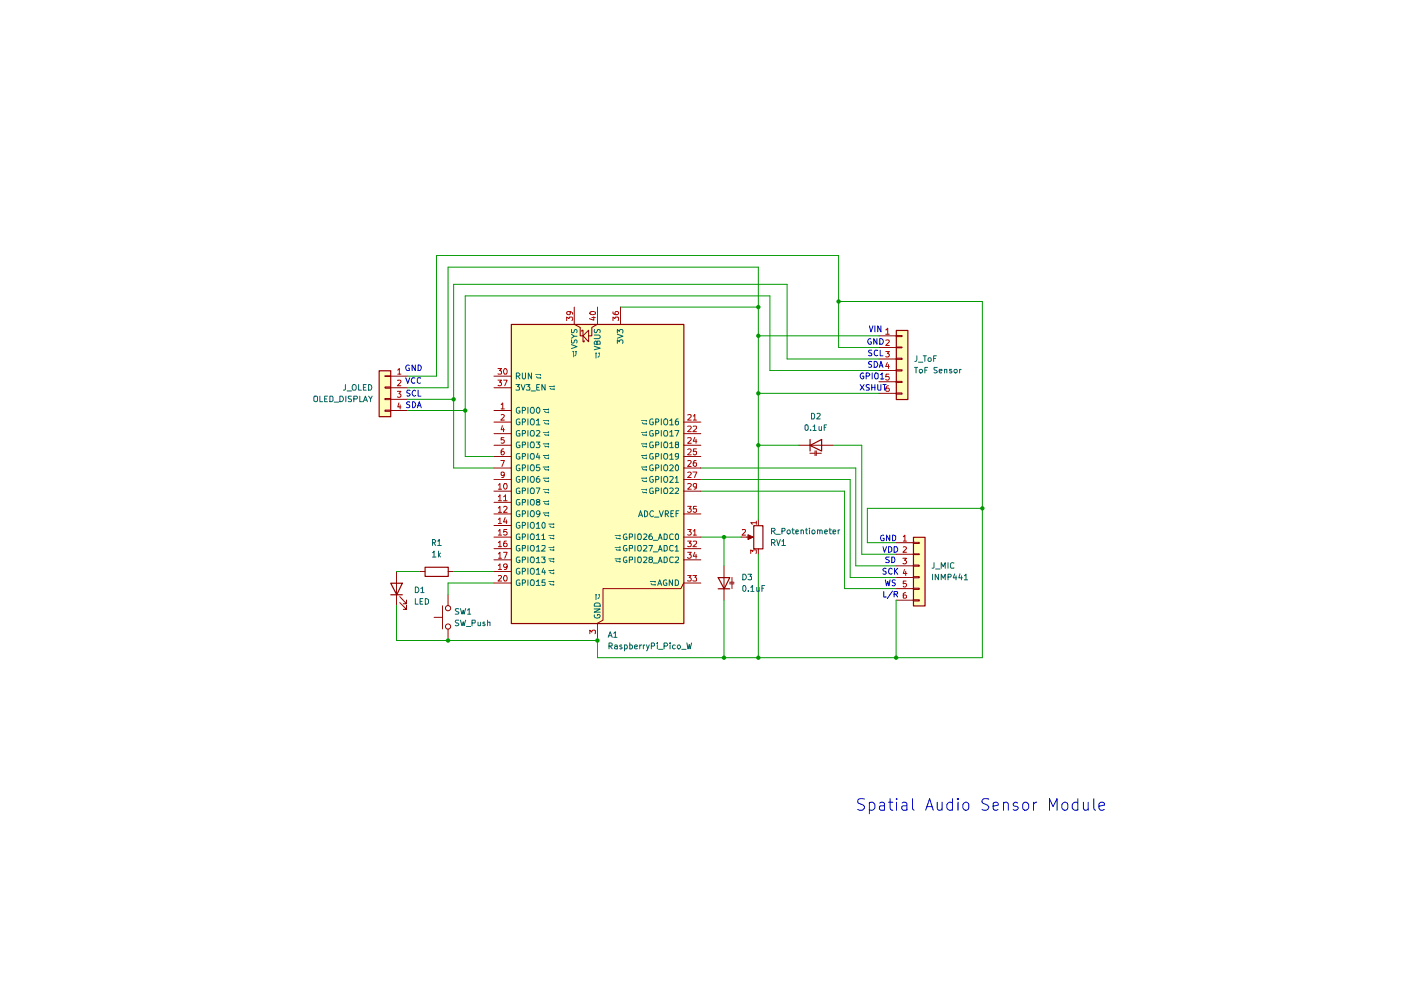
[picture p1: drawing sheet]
<svg xmlns="http://www.w3.org/2000/svg" width="297mm" height="210mm" viewBox="0 0 297 210" stroke-linecap="round" stroke-linejoin="round" font-family="sans-serif">
<g fill="#ffb">
<path d="M108.4 68.8h36.6v63.4h-36.6z"/>
<path d="M193.7 113.9h2.4v14.6h-2.4z"/>
<path d="M80.4 78.6h2.4v9.7h-2.4z"/>
<path d="M190 70.1h2.5v14.6h-2.5z"/>
</g>
<path d="M80.4 78.6h2.4v9.7h-2.4zM108.4 68.8h36.6v63.4h-36.6zM159.8 111.5h2v4.9h-2zM193.7 113.9h2.4v14.6h-2.4zM82.8 123.7h2.5l-1.2 2.4zM82.8 126.1h2.5M90.1 120.3h4.9v1.9h-4.9z" fill="none" stroke="#910000" stroke-width=".25"/>
<g fill="none" stroke="#910000" stroke-width=".21">
<path d="M81.6 79.7h1.2v.1h-1.2zM82.8 79.8h3.6M104.7 79.8h3.7M121.8 65.1v3.6l1.2 .7v1.8h.6M123.4 70.3v-.3h.2v2.5h.3v-.3M123.6 71.2l1.2-1.2v2.5zM126.7 65.1v3.6l-1.2 .7v1.8h-.7M131.6 65.1v3.6M81.6 82h1.2v.3h-1.2zM81.6 84.5h1.2v.3h-1.2zM81.6 87h1.2v.2h-1.2zM82.8 87h3.6"/>
<path d="M82.8 82.2h3.6M82.8 84.7h3.6M104.7 87h3.7M104.7 89.5h3.7M104.7 91.9h3.7M104.7 94.4h3.7M104.7 96.8h3.7M104.7 99.2h3.7M104.7 82.2h3.7M144.9 89.5h3.7M144.9 91.9h3.7M144.9 94.4h3.7"/>
<path d="M144.9 96.8h3.7M144.9 99.2h3.7M104.7 101.7h3.7M104.7 104.1h3.7M104.7 106.5h3.7M104.7 109h3.7M104.7 111.4h3.7M104.7 113.9h3.7M104.7 116.3h3.7M104.7 118.7h3.7M144.9 101.7h3.7M144.9 104.1h3.7"/>
<path d="M144.9 109h3.7M144.9 113.9h3.7M144.9 116.3h3.7M144.9 118.7h3.7M190 115.1h3.6M190 117.5h3.6M190 120h3.6M193.6 115h1.3v.2h-1.3zM193.6 117.4h1.3v.2h-1.3zM193.6 119.8h1.3v.3h-1.3zM84.1 121.2v7.2M84.8 127.8l1.4 1.4v-.8v.8h-.7"/>
<path d="M84.8 126.5l1.4 1.5v-.7v.7h-.7M88.9 121.2h1.2M92 130.9h1.8M93.8 128.4v4.9M95 121.2h1.2M95 126.1v2.3M95 133.3v2.5M104.7 121.2h3.7M104.7 123.6h3.7M148.6 123.6h-3.7l-.5 1.2h-16.6v6.7l-1.1 .7v3.6M190 122.4h3.6M190 124.8h3.6"/>
<path d="M190 127.3h3.6M193.6 122.3h1.3v.2h-1.3zM193.6 124.7h1.3v.3h-1.3zM193.6 127.2h1.3v.2h-1.3z"/>
<circle cx="95" cy="128.9" r=".55"/>
<circle cx="95" cy="132.8" r=".55"/>
</g>
<g fill="none" stroke="#b90000" stroke-width=".21">
<path d="M84.3 78.5l.4-.4v1.2M84.3 79.3h.7M105.6 78.1h.7l-.4 .5 .4 .2v.5l-.7-.1M106.9 78.2l.3-.1a.84 .84 0 0 1 .2 1.2l-.5-.1a.78 .78 0 0 1 0-1zM120.1 68v-.8l.5 .4 .1-.4h.5l.2 .2v.4l-.2 .2M120.7 66l.2 .1v.5l-.2 .1-.5-.1-.1-.3 .2-.2a.85 .85 0 0 1 1.1 .3v.2M125.1 66.1h1.1v.4a.86 .86 0 0 1-1.1 0zM125.5 67.3h.7M125.9 67.1v.8l-.9-.3M130 68v-.8l.4 .4 .1-.4h.6v.8M130 66.1v.4l.9 .2a.35 .35 0 0 0 .3-.3 .35 .35 0 0 0-.3-.4h-.3a.35 .35 0 0 0-.2 .4 .35 .35 0 0 0 .2 .3M84.2 83h.8l-.4 .5 .4 .2-.1 .5h-.7"/>
<path d="M84.3 80.7l.5-.1 .2 .3-.8 .9h.8M84.6 85.4l-.3 .9h.7M84.8 85.9v.8M105.6 80.6h.7l-.4 .4 .4 .3v.4h-.7M106.2 97.6h.7l-.5 1.3M106.3 85.8l.3-.4v1.3M106.3 88l.4-.1 .2 .3-.7 .9h.7M106.3 86.7h.6M106.5 90.3l-.2 .8h.6M106.8 95.2h-.4l-.1 .3v.8l.4 .1 .2-.2v-.3l-.2-.2-.4 .1v.1M106.8 80.6h.7l-.5 1.2M106.8 90.8v.7"/>
<path d="M106.8 92.8h-.5v.5l.4-.1 .2 .3-.1 .4h-.5M145.8 88l.5-.1 .3 .2-.8 1h.8M145.8 90.4l.6-.1 .2 .3-.8 .9h.8M145.8 92.9l.6-.1 .2 .2-.1 .3-.7 .7h.8M145.8 95.3l.5-.1 .3 .2-.1 .4-.7 .6h.8M145.8 97.7l.5-.1 .3 .3-.8 1h.8M147 88.2l.3-.3v1.2M147 90.4l.6-.1 .1 .5-.8 .7h.8M147 89.1h.7M147.3 92.7l-.3 .9h.7M147.6 97.6l-.4 .1a.92 .92 0 0 0 0 1.2l.5-.2v-.5l-.5-.1-.2 .2M147.6 93.1v.9"/>
<path d="M147.7 95.2h-.6l-.1 .6h.7v.5l-.2 .1h-.3l-.2-.1M105.7 102.9l.3-.4v1.2M105.7 105.3l.3-.4v1.3M105.7 107.7l.3-.3v1.2M105.7 110.2l.3-.4v1.2M105.7 112.6l.3-.3v1.2M105.7 115.1l.3-.4v1.2M105.7 117.4l.3-.3v1.3M105.7 119.9l.3-.4v1.2M105.7 103.7h.6M105.7 106.2h.6M105.7 108.6h.6"/>
<path d="M105.7 111h.6M105.7 113.5h.6M105.7 115.9h.6M105.7 118.4h.6M106.8 105.3l.4-.4v1.3M106.8 107.5l.1-.1h.4l.2 .2-.7 1h.7M106.8 117.1h.7l-.5 1.3M106.8 106.2h.7M106.9 100.6l-.2 .2h-.3l-.1-.1v-.5l.4-.1 .2 .2-.1 .9-.5 .1M106.9 102.5l.5 .1a.66 .66 0 0 1-.3 1.1 .84 .84 0 0 1-.2-1.2zM107.1 109.7l-.3 1h.7M107.4 114.7h-.4l-.2 .3v.8a.42 .42 0 0 0 .6 0 .42 .42 0 0 0 0-.6l-.4-.1-.2 .3"/>
<path d="M107.4 110.2v.8M107.4 112.3h-.6v.6l.1-.2h.4l.2 .2-.1 .5h-.6M145.8 100.2l.5-.1 .3 .2-.8 1h.8M145.8 102.6l.6-.1 .2 .2-.1 .3-.7 .7h.8M145.8 112.3h.8l-.5 .4 .5 .2-.1 .5h-.7M145.8 114.7h.8l-.5 .4 .4 .1v.6h-.7M145.8 117.1h.8l-.5 .5 .4 .1 .1 .4-.3 .3h-.3l-.2-.2M145.8 107.4h.8l-.5 .5 .5 .1v.4l-.3 .2h-.3l-.2-.1M146.9 100.1h.8l-.5 1.2M147 112.6l.3-.3v1.2M147 114.8l.6-.1 .1 .5-.8 .7h.8M147 113.5h.7"/>
<path d="M147.3 117.1l-.3 .8h.7M147.6 117.5v.9M147.7 103l-.2 .3h-.3l-.2-.3v-.3l.2-.2 .5 .1v.9l-.5 .2M147.7 107.4h-.6l-.1 .5h.6l.1 .6-.2 .1h-.3l-.2-.1M191.4 118.4h.8l-.4 .4 .4 .2-.1 .5h-.7M191.5 113.8l.4-.3v1.2M191.5 116l.4-.1 .3 .3-.8 .9h.8M191.5 114.7h.7M105.7 122.1l.4-.1 .2 .3-.7 .9h.7M105.7 120.7h.6M106.9 122.1l.3-.1a.84 .84 0 0 1 .2 1.2l-.5-.1a.78 .78 0 0 1 0-1zM107.5 120.1l-.1 .1a.42 .42 0 0 1-.5 0 .42 .42 0 0 1-.1-.6l.5-.1 .2 .3-.1 .8-.5 .1"/>
<path d="M125.1 134.4v-.8l.4 .4 .2-.4 .5 .1v.7M145.8 122h.8l-.5 .4 .5 .3v.3l-.2 .2-.6-.1M146.9 122h.8l-.4 .4 .4 .2v.5h-.8M191.8 120.7l-.3 .9h.8M192 125.6l-.5 .3v.8l.5 .1 .2-.1v-.4l-.2-.1h-.4l-.1 .1M192 121.2v.8M192.1 123.2h-.6v.6l.5-.1 .2 .2v.3l-.3 .3-.4-.2"/>
</g>
<g fill="none" stroke="#006665" stroke-width=".21">
<path d="M109.5 79.8h.5l.2-.5-.2-.2h-.5v1.2M109.8 79.8l.4 .5M110.7 79.1v1l.3 .2 .4-.2v-1M112.7 79.1v1.2l-.7-1.2v1.2M113.5 79.5h1.2M113.7 79.8l.2 .3h.8M114.5 79.4l.2 .1M114.5 80l.2 .1M114.7 79.5l-.2 .1M121.2 73.1l1.1 .4-1.1 .4M121.2 72.1v.6h.4l.4-.6 .3 .2v.4M121.2 70.9l.6 .4-.6 .4"/>
<path d="M121.2 69.8v.7h.4l.4-.7 .3 .3v.4M121.5 74.5v1.2M121.5 74.5l-.1 .1M121.5 74.5l.2 .1M121.8 71.3h.5M122.1 75.1l-.3 .3M122.1 74.5v.6M122.1 74.5l-.1 .1M122.1 74.5l.2 .1M126 73.4l1.3 .4-1.3 .4M126 71h1l.3 .3v.2l-.3 .3h-1M126.1 69.8l-.1 .5 .2 .2h.3l.2-.6 .1-.1 .5 .3-.1 .4"/>
<path d="M126.4 74.8v1.2M126.4 74.8l-.1 .2M126.4 74.8l.1 .2M126.6 72.6l.1-.3h.4l.2 .3v.4h-1.3v-.4l.2-.3 .3 .1 .1 .6M127 74.8v.8l-.3 .1M127 74.8l-.1 .2M127 74.8l.1 .2M130.9 72.8v-.7l.4 .4 .1-.4h.6v.7M130.9 70.9l1.2 .4-1.2 .4M130.9 70.6v-.8l.4 .5 .3-.5 .4 .1v.7M109.4 81.5h.8l-.5 .5 .5 .2-.1 .5-.7-.1M110.2 86.4h-.6l-.1 .3v.6l.1 .2 .4 .1 .2-.1v-.4h-.2"/>
<path d="M110.2 88.9h-.6l-.1 .3v.5l.1 .3 .4 .1 .2-.2v-.4h-.2M110.2 91.4a.46 .46 0 0 0-.7 .1v.7l.1 .3 .6-.1v-.5h-.2M110.2 93.7h-.6l-.1 .3v.7l.1 .2 .6-.1v-.4h-.2M110.2 96.2h-.6l-.1 .2v.7a.55 .55 0 0 0 .7 .2v-.4h-.2M110.2 98.6h-.6l-.1 .3v.6l.1 .2 .4 .1 .2-.1v-.4h-.2M110.5 81.5l.4 1.2 .4-1.2M110.7 87h.6v-.6h-.6v1.2M110.7 89.5l.6-.1v-.5l-.6-.1v1.3M110.7 91.9h.6v-.5l-.6-.1v1.2M110.7 94.3h.6v-.6h-.6v1.2M110.7 96.8l.6-.1v-.5h-.6v1.2M110.7 99.2l.6-.1v-.5h-.6v1.2"/>
<path d="M111.6 81.5h.8l-.5 .5 .5 .2-.1 .5-.7-.1M111.9 86.4v1.2M111.9 88.8v1.3M111.9 91.3v1.2M111.9 93.7v1.2M111.9 96.2v1.2M111.9 98.6v1.2M112.5 89l.5-.2a.86 .86 0 0 1 0 1.3 .46 .46 0 0 1-.6-.4zM112.5 91.4l.5-.1a.86 .86 0 0 1 .1 1.2h-.5l-.2-.4zM112.5 98.7l.5-.1a.86 .86 0 0 1 0 1.2 .46 .46 0 0 1-.6-.4zM112.6 86.4h.4a.86 .86 0 0 1 0 1.2 .46 .46 0 0 1-.6-.4zM112.6 93.7h.5l.1 .2 .1 .6-.2 .4h-.5l-.1-.2-.1-.6z"/>
<path d="M112.6 82.9h.9M113.7 89.2l.4-.4v1.3M113.7 91.4l.5-.1 .3 .2-.8 1h.8M113.7 93.7h.8l-.5 .4 .5 .3-.1 .4h-.7M113.7 90.1h.8M113.8 82.1h.4M114 86.4a.68 .68 0 0 1 .5 .6 .68 .68 0 0 1-.5 .6 .75 .75 0 0 1 0-1.2zM114 96.1l-.3 .8h.8M114.3 96.5v.9M114.4 98.6h-.6l-.1 .5h.7l.1 .5-.3 .2-.5-.1M114.4 81.5h-.6v1.2h.6M114.7 80.1l-.2 .1"/>
<path d="M115.1 86.8h1.3M115.1 89.2h1.3M115.1 91.7h1.3M115.1 94.1h1.3M115.1 96.6h1.3M115.1 99h1.3M115.4 87.1l.2 .3h.8M115.4 89.5l.2 .3 .8 .1M115.4 96.8l.2 .3 .8 .1M115.4 99.3l.2 .3h.8M115.5 92l.3 .3M115.5 94.4l.1 .3h.8"/>
<path d="M115.6 81.5v1.2l-.7-1.2v1.2M115.8 92.2h.6M116.2 86.7l.2 .1M116.2 87.2l.2 .2M116.2 89.1l.2 .1M116.2 89.7l.2 .2M116.2 91.5l.2 .2M116.2 92.2h.2M116.2 93.9l.2 .2M116.2 94.5l.2 .2M116.2 96.4l.2 .2M116.2 97l.2 .2"/>
<path d="M116.2 98.8l.2 .2M116.2 99.4l.2 .2M116.4 86.8l-.2 .2M116.4 87.4l-.2 .2M116.4 89.2l-.2 .2M116.4 89.9l-.2 .1M116.4 91.7l-.2 .1M116.4 92.2l-.2 .2M116.4 94.1l-.2 .2M116.4 94.7l-.2 .2M116.4 96.6l-.2 .1M116.4 97.2l-.2 .1"/>
<path d="M116.4 99l-.2 .1M116.4 99.6l-.2 .2M116.4 81.9h1.2M116.7 82.3l.1 .2h.8M117.4 82.4l.2 .1M117.4 81.7l.2 .2M117.6 81.9l-.2 .2M117.6 82.5l-.2 .2M135.9 89.2h1.2M135.9 91.7h1.2M135.9 94.1h1.2M135.9 96.6h1.2"/>
<path d="M135.9 99h1.2M136.2 89.5l.2 .3 .7 .1M136.2 96.8l.2 .3 .7 .1M136.2 99.3l.2 .3h.7M136.2 92l.3 .3M136.2 94.4l.2 .3h.7M136.5 92.2h.6M136.9 89.1l.2 .1M136.9 89.7l.2 .2M136.9 91.5l.2 .2M136.9 92.2h.2M136.9 93.9l.2 .2"/>
<path d="M136.9 94.5l.2 .2M136.9 96.4l.2 .2M136.9 97l.2 .2M136.9 98.8l.2 .2M136.9 99.4l.2 .2M137.1 89.2l-.2 .2M137.1 89.9l-.2 .1M137.1 91.7l-.2 .1M137.1 92.2l-.2 .2M137.1 94.1l-.2 .2M137.1 94.7l-.2 .2M137.1 96.6l-.2 .1"/>
<path d="M137.1 97.2l-.2 .1M137.1 99l-.2 .1M137.1 99.6l-.2 .2M138.4 88.9h-.5l-.1 .3v.5l.1 .3 .4 .1 .2-.2v-.4h-.2M138.4 91.4a.46 .46 0 0 0-.6 .1v.7l.1 .3 .6-.1v-.5h-.2M138.4 93.7h-.5l-.1 .3v.7l.1 .2 .6-.1v-.4h-.2M138.4 96.2h-.5l-.1 .2v.7a.55 .55 0 0 0 .7 .2v-.4h-.2M138.4 98.6h-.5l-.1 .3v.6l.1 .2 .4 .1 .2-.1v-.4h-.2M139 89.5l.6-.1v-.5l-.6-.1v1.3M139 91.9h.6v-.5l-.6-.1v1.2M139 94.3h.6v-.6h-.6v1.2M139 96.8l.6-.1v-.5h-.6v1.2"/>
<path d="M139 99.2l.6-.1v-.5h-.6v1.2M140.2 88.8v1.3M140.2 91.3v1.2M140.2 93.7v1.2M140.2 96.2v1.2M140.2 98.6v1.2M140.8 89l.5-.2a.86 .86 0 0 1 0 1.3 .46 .46 0 0 1-.6-.4zM140.8 91.4l.5-.1a.86 .86 0 0 1 .1 1.2h-.5l-.2-.4zM140.8 98.7l.5-.1a.86 .86 0 0 1 0 1.2 .46 .46 0 0 1-.6-.4zM140.9 93.7h.5l.1 .2 .1 .6-.2 .4h-.5l-.1-.2-.1-.6zM142 89.2l.4-.4v1.3M142 91.6l.4-.3v1.2"/>
<path d="M142 94.1l.4-.4v1.2M142 96.5l.4-.3v1.2M142 98.7l.2-.1h.3l.2 .2v.3l-.7 .7h.7M142 90.1h.7M142 92.5h.7M142 94.9h.7M142 97.4h.7M143.1 91.3h.8l-.5 1.2M143.3 98.7l.3-.1 .2 .2v.8l-.2 .2a.72 .72 0 0 1-.3-1.1zM143.4 94.2l-.2-.2 .1-.3h.5v.4l-.4 .1a.42 .42 0 0 0-.1 .7l.5-.1v-.5l-.1-.1M143.8 88.8h-.3a.93 .93 0 0 0-.2 1.2l.4 .1 .1-.2v-.5l-.5-.1-.1 .2M143.8 96.7v.2h-.5v-.7l.5 .1v.8l-.5 .3"/>
<path d="M110.2 101.1h-.6l-.1 .2v.6l.1 .3 .4 .1 .2-.2v-.4h-.2M110.2 103.5a.46 .46 0 0 0-.7 .2v.7l.1 .2h.6v-.5h-.2M110.2 105.9h-.6l-.1 .3v.6a.55 .55 0 0 0 .7 .2v-.4h-.2M110.2 108.4h-.6l-.1 .2v.6l.1 .3 .4 .1 .2-.2v-.3h-.2M110.2 110.8h-.6l-.1 .3v.6l.1 .2 .4 .1 .2-.2v-.4h-.2M110.2 113.3a.46 .46 0 0 0-.7 .2v.6l.1 .3 .6-.1v-.4h-.2M110.2 115.7h-.6l-.1 .2v.7a.55 .55 0 0 0 .7 .2v-.5h-.2M110.2 118.1h-.6l-.1 .3v.6l.1 .2h.6v-.4h-.2M110.7 101.7l.6-.1v-.5l-.6-.1v1.3M110.7 104.1h.6v-.6h-.6v1.1M110.7 106.5h.6v-.6h-.6v1.2M110.7 109l.6-.1v-.5l-.6-.1v1.3"/>
<path d="M110.7 111.4l.6-.1v-.5l-.6-.1v1.3M110.7 113.9l.6-.1v-.5l-.6-.1v1.2M110.7 116.2h.6v-.5h-.6v1.1M110.7 118.7l.6-.1v-.5h-.6v1.2M111.9 101v1.3M111.9 103.5v1.1M111.9 105.9v1.2M111.9 108.3v1.3M111.9 110.7v1.3M111.9 113.2v1.2M111.9 115.7v1.1M111.9 118.1v1.2"/>
<path d="M112.5 101.2l.5-.2a.86 .86 0 0 1 0 1.3h-.2a.79 .79 0 0 1-.3-1.1zM112.5 103.6l.5-.1a.86 .86 0 0 1 .1 1.1h-.5l-.2-.4zM112.5 108.5l.5-.2a.86 .86 0 0 1 0 1.3 .46 .46 0 0 1-.6-.5zM112.5 110.9l.5-.2a.86 .86 0 0 1 0 1.3 .46 .46 0 0 1-.6-.4zM112.5 113.4l.5-.2a.86 .86 0 0 1 .1 1.2h-.5l-.2-.4zM112.6 115.7h.5l.1 .1a.65 .65 0 0 1-.4 1l-.4-.4zM113.7 103.5h.8l-.5 1.1M113.7 111.1l.4-.4v1.3M113.7 113.5l.4-.3v1.2M113.7 116l.4-.3v1.1M113.7 118.4l.4-.3v1.2M113.7 112h.8"/>
<path d="M113.7 114.4h.8M113.7 116.8h.8M113.7 119.3h.8M114 106.4l-.3-.3 .2-.2h.4l.2 .3-.8 .5 .3 .4 .4-.1 .1-.2-.3-.4M114.3 101a.55 .55 0 0 0-.6 .5v.5l.3 .3h.2l.3-.3v-.3l-.2-.2h-.4l-.2 .2M114.5 108.9l-.2 .2h-.4l-.2-.2v-.4l.3-.2h.2l.3 .2-.2 .9-.4 .2M114.8 118.1h.8l-.4 .4 .4 .1v.6h-.8M114.9 113.5l.3-.3v1.2M114.9 115.7h.6l.1 .5-.8 .6h.8M114.9 114.4h.7M115.1 110.8l.2-.1 .3 .3v.8l-.3 .2a.71 .71 0 0 1-.2-1.2zM115.1 101.4h1.3"/>
<path d="M115.1 103.8h1.3M115.1 106.3h1.3M115.1 108.8h1.3M115.4 101.7l.2 .3 .8 .1M115.4 106.6l.2 .2 .8 .1M115.4 109l.2 .3h.8M115.5 104.2l.3 .3M115.8 104.4h.6M116.2 101.3l.2 .1M116.2 101.9l.2 .2M116.2 103.7l.2 .1M116.2 104.4h.2"/>
<path d="M116.2 106.1l.2 .2M116.2 106.7l.2 .2M116.2 108.6l.2 .2M116.2 109.2l.2 .1M116.3 111.1h1.2M116.3 113.6h1.2M116.3 116h1.2M116.3 118.5h1.2M116.4 101.4l-.2 .2M116.4 102.1l-.2 .1M116.4 103.8l-.2 .2M116.4 104.4l-.2 .2"/>
<path d="M116.4 106.3l-.2 .2M116.4 106.9l-.2 .2M116.4 108.8h-.2M116.4 109.3l-.2 .2M116.6 111.5l.3 .3M116.6 118.7l.3 .3M116.6 113.9l.3 .3h.6M116.6 116.4l.3 .2h.6M116.9 111.8h.6M116.9 119.1h.6M117.3 111l.2 .1M117.3 111.6l.2 .2"/>
<path d="M117.3 113.4l.2 .2M117.3 114.1l.2 .1M117.3 115.9l.2 .1M117.3 116.5l.2 .1M117.3 118.3l.2 .2M117.3 118.9l.2 .2M117.5 111.1l-.2 .2M117.5 111.8l-.2 .1M117.5 113.6l-.2 .1M117.5 114.2l-.2 .1M117.5 116l-.2 .2M117.5 116.6l-.2 .2"/>
<path d="M117.5 118.5l-.2 .2M117.5 119.1l-.2 .2M130.3 113.6h1.2M130.3 116h1.2M130.3 118.5h1.2M130.6 118.7l.2 .3 .7 .1M130.6 113.9l.3 .3M130.6 116.4l.3 .3M130.9 114.2h.6M130.9 116.6h.6M131.4 113.4l.1 .2M131.4 114.1l.1 .1"/>
<path d="M131.4 115.9l.1 .1M131.4 116.5l.1 .1M131.4 118.3l.1 .2M131.4 118.9l.1 .2M131.5 113.6l-.1 .1M131.5 114.2l-.1 .1M131.5 116l-.1 .2M131.5 116.6l-.1 .2M131.5 118.5l-.1 .2M131.5 119.1l-.1 .2M132.8 113.3v-.1a.66 .66 0 0 0-.6 .5 .66 .66 0 0 0 .2 .7l.5-.1v-.4h-.2M132.8 115.7h-.4a.61 .61 0 0 0-.2 .7 .61 .61 0 0 0 .7 .4v-.5h-.2"/>
<path d="M132.8 118.1h-.4a.67 .67 0 0 0-.2 .7 .67 .67 0 0 0 .5 .5l.2-.1v-.4h-.2M133.4 113.9h.5l.2-.2v-.4l-.7-.1v1.2M133.4 116.2h.6l.1-.5h-.7v1.1M133.4 118.7l.7-.1v-.4l-.7-.1v1.2M134.6 113.2v1.2M134.6 115.7v1.1M134.6 118.1v1.2M135.2 113.4l.5-.2a.86 .86 0 0 1 .1 1.2h-.4l-.2-.2zM135.2 118.3l.2-.2h.4a.86 .86 0 0 1-.1 1.2l-.5-.2zM135.4 115.7h.4l.1 .1a.65 .65 0 0 1-.4 1l-.3-.1v-.9zM135.4 109.6l.4-1.3 .4 1.3M135.6 109.2h.5"/>
<path d="M135.9 101.4h1.2M135.9 103.8h1.2M136.2 101.7l.2 .3 .7 .1M136.2 104.2l.3 .3M136.5 113.3l.4-.1 .3 .3-.8 .9h.8M136.5 115.7h.5l.2 .3-.8 .8h.8M136.5 118.2l.5-.1 .2 .3-.8 .9h.8M136.5 104.4h.6M136.7 108.3a.64 .64 0 0 1 .6 .6 .64 .64 0 0 1-.6 .7zM136.9 101.3l.2 .1M136.9 101.9l.2 .2M136.9 103.7l.2 .1"/>
<path d="M136.9 104.4h.2M137.1 101.4l-.2 .2M137.1 102.1l-.2 .1M137.1 103.8l-.2 .2M137.1 104.4l-.2 .2M137.6 115.7h.7l-.5 1.1M137.8 118.6l-.2-.2 .2-.3h.4l.1 .2-.2 .3h-.3l-.2 .2 .1 .4 .1 .1h.3l.2-.3v-.2l-.2-.2M138.2 113.2l-.4 .1a.94 .94 0 0 0 0 1.1h.4l.1-.2v-.3l-.2-.3h-.3l-.2 .3M138.4 101.1h-.5l-.1 .2v.6l.1 .3 .4 .1 .2-.2v-.4h-.2M138.4 103.5a.46 .46 0 0 0-.6 .2v.7l.1 .2h.6v-.5h-.2M138.5 108.5l-.2-.2a.6 .6 0 0 0-.5 .7 .6 .6 0 0 0 .7 .5v-.1M138.5 114.6h.9"/>
<path d="M138.5 117h.9M138.5 119.4h.9M138.8 109.6h.9M139 101.7l.6-.1v-.5l-.6-.1v1.3M139 104.1h.6v-.6h-.6v1.1M139.6 114.4l.4-1.2 .4 1.2M139.6 116.8l.4-1.1 .4 1.1M139.6 119.3l.4-1.2 .4 1.2M139.7 114h.6M139.7 116.5h.6M139.7 119h.6M139.8 108.3l.4 1.3 .4-1.3"/>
<path d="M140.2 101v1.3M140.2 103.5v1.1M140.8 101.2l.5-.2a.86 .86 0 0 1 0 1.3h-.2a.79 .79 0 0 1-.3-1.1zM140.8 103.6l.5-.1a.86 .86 0 0 1 .1 1.1h-.5l-.2-.4zM140.8 113.2l.7 .3v.6l-.2 .3h-.5zM140.8 115.7h.5l.2 .2v.7l-.4 .2h-.3zM140.8 118.1h.5l.2 .3v.6a.52 .52 0 0 1-.7 .3zM141.1 109l.5-.1v-.5l-.5-.1v1.3M141.3 109l.4 .6M142 101.1l.5-.1 .2 .3-.7 1h.7M142 103.5h.5l.2 .2-.7 .9h.7M142.2 108.9h.5"/>
<path d="M142.7 113.3a.46 .46 0 0 0-.7 .2v.6l.2 .3 .5-.1M142.7 115.7h-.5l-.2 .2v.7a.55 .55 0 0 0 .7 .2M142.7 118.2l-.5-.1-.2 .3 .1 .7 .3 .2 .3-.1M142.8 108.3h-.6v1.3h.6M143.2 101.3l.3-.3v1.3M143.2 103.5h.6v.5l-.7 .6h.7M143.2 116l.3-.3v1.1M143.2 118.2l.6-.1v.5l-.7 .7h.7M143.2 116.8h.6M143.2 102.3h.6M143.3 113.3l.3-.1 .2 .3v.7l-.1 .2-.4-.1zM143.3 108.9h.5"/>
<path d="M143.9 108.3h-.6v1.3M110.2 120.6h-.6l-.1 .2v.6l.1 .3 .4 .1 .2-.2v-.4h-.2M110.2 123h-.6l-.1 .3v.6l.1 .2 .6-.1v-.4h-.2M110.7 121.2l.6-.1v-.5l-.6-.1v1.3M110.7 123.6l.6-.1v-.5l-.6-.1v1.2M111.9 120.5v1.3M111.9 122.9v1.2M112.5 120.6l.5-.1a.86 .86 0 0 1 0 1.3 .46 .46 0 0 1-.6-.5zM112.5 123.1l.5-.2a.86 .86 0 0 1 .1 1.2h-.5l-.2-.3zM113.7 120.8l.4-.3v1.3M113.7 123.3l.4-.4v1.2M113.7 121.8h.8"/>
<path d="M113.7 124.1h.8M115.2 120.5l-.3 .8h.8M115.5 120.9v.9M115.6 122.9h-.6l-.1 .6 .6-.1 .1 .6h-.7M116.3 120.9h1.2M116.3 123.3h1.2M116.6 121.2l.3 .3M116.6 123.7l.1 .2 .8 .1M116.9 121.5h.6M117.3 120.8l.2 .1M117.3 121.4l.2 .1M117.3 123.2l.2 .1"/>
<path d="M117.3 123.8l.2 .2M117.5 120.9l-.2 .1M117.5 121.5l-.2 .2M117.5 123.3l-.2 .2M117.5 124l-.2 .1M126 129.1h1.3l-1.3 .7h1.3M126.1 130.4l-.1 .1a.64 .64 0 0 0 .6 .6 .64 .64 0 0 0 .7-.5l-.2-.3h-.4v.3M126.2 127.9l.7-.1a.52 .52 0 0 1 .4 .7h-1.3zM126.4 126v1.2M126.4 126l-.1 .2M126.4 126l.1 .2M127 126.6l-.3 .3"/>
<path d="M127 126v.6M127 126l-.1 .2M127 126l.1 .2M137.8 123.3h1.2M138 123.7l.2 .2 .8 .1M138.8 123.2l.2 .1M138.8 123.8l.2 .2M139 123.3l-.2 .2M139 124l-.2 .1M139.4 124.1l.5-1.2 .4 1.2M139.6 123.8h.5M141.3 123l-.1-.1a.66 .66 0 0 0-.6 .5 .66 .66 0 0 0 .3 .7l.5-.1v-.4h-.3"/>
<path d="M142.6 122.9v1.2l-.7-1.2v1.2M143.2 122.9h.3l.3 .4v.6l-.1 .2h-.5z"/>
<circle cx="112.9" cy="96.7" r=".57"/>
<circle cx="141.1" cy="96.7" r=".57"/>
<circle cx="112.9" cy="106.5" r=".57"/>
<circle cx="112.9" cy="118.7" r=".57"/>
</g>
<path d="M158.6 113.4l1.1 .5-1.1 .5z" fill="#910000"/>
<g fill="none" stroke="#910000" stroke-width=".21">
<path d="M186.4 71.2h3.6M186.4 73.7h3.6M186.4 76.1h3.6M186.4 78.6h3.6M190 71.1h1.3v.3h-1.3zM190 73.6h1.3v.1h-1.3zM190 75.9h1.3v.3h-1.3zM190 78.4h1.3v.3h-1.3zM169.3 94.4h7.3M171.7 96.1h1.1M172.8 95.6v1M173.1 96.1h1.1"/>
<path d="M173.1 95.6v1M186.4 80.9h3.6M186.4 83.4h3.6M190 80.9h1.3v.2h-1.3zM190 83.3h1.3v.3h-1.3zM153.5 120v7.3M157.1 113.9h2.2M158.6 113.4l1.1 .5-1.1 .5zM160.8 110.2v1.2M160.8 116.3v1.2M154.7 123.8h.9M154.7 123.4h.9"/>
<path d="M155.2 122.4v1M155.2 123.8v1"/>
</g>
<path d="M187.8 69.9l.4-.3v1.3M187.8 72.1h.5l.3 .2-.8 .9h.8M187.8 74.5h.8l-.5 .4 .5 .3-.1 .4h-.7M187.8 70.9h.8M188.1 76.9l-.3 .8h.8M188.4 77.3v.8M188.5 79.3h-.6l-.1 .6 .6-.1 .2 .5-.3 .3-.5-.2M188.4 81.8a.55 .55 0 0 0-.6 .5v.5l.2 .2h.4l.2-.2v-.3l-.2-.2h-.4l-.2 .2M157.4 112.4l.6-.1 .1 .3-.8 .9h.8M159.2 117.3v-.7l.4 .3 .2-.3h.5v.7M160.4 110.8h-1.2l.3 .4M160.4 110.5v.7" fill="none" stroke="#b90000" stroke-width=".21"/>
<path d="M190 70.1h2.5v14.6h-2.5zM171.7 94.4l2.5-1.2v2.4zM171.7 93.2v2.4M152.3 122.5h2.4l-1.2 2.3zM152.3 124.8h2.4" fill="none" stroke="#910000" stroke-width=".25"/>
<g fill="none" stroke="#090" stroke-width=".21">
<path d="M131.6 65.1h29.2M160.8 71.2h25.6M177.8 63.9h30.5v75.5h-81.6v-3.6h-42.6v-7.4M186.4 76.1h-19.5v-15.8h-70.7v38.9h8.5M186.4 73.7h-8.6v-19.5h-85.3v25.6h-6.1M186.4 78.6h-23.2v-15.9h-64.6v34.1h6.1M86.4 82.2h8.6v-25.6h65.8v53.6M86.4 84.7h9.8M86.4 87h12.2M148.6 99.2h32.8v20.8h8.6M160.8 94.4h8.5M160.8 83.4h25.6"/>
<path d="M176.6 94.4h6.1v23.1h7.3M148.6 113.9h8.5M148.6 101.7h31.7v20.7h9.7M148.6 104.1h30.5v20.7h10.9M153.5 113.9v6.1M160.8 117.5v21.9M208.3 107.8h-24.4v7.3h6.1M84.1 121.2h4.8M96.2 121.2h8.5M104.7 123.6h-9.7v2.5M153.5 127.3v12.1M190 127.3v12.1"/>
</g>
<g fill="none" stroke="#0000ca" stroke-width=".21">
<path d="M86.8 77.5a.61 .61 0 0 0-.8 .3 .61 .61 0 0 0 .3 .8h.5v-.5h-.2M88.1 77.4v1.2l-.7-1.2v1.2M88.6 77.4a.66 .66 0 0 1 .7 .4 .66 .66 0 0 1-.2 .8h-.5zM183 79.2v-.1a.64 .64 0 0 0-.6 .6 .64 .64 0 0 0 .5 .6l.2-.1v-.4h-.2M183.6 79.8h.5l.3-.5-.3-.2h-.5v1.2M184.3 69.1l.4 1.3 .4-1.3M184.7 71.9a.59 .59 0 0 0-.8 .3 .59 .59 0 0 0 .3 .8l.5-.1v-.4h-.2M184.8 74.3h-.5l-.2 .1 .3 .4 .4 .2v.4h-.7M184.8 76.7l-.4-.1-.3 .3 .1 .3 .5 .2v.4h-.6M184.9 79.1v1.2M185.3 76.6a.65 .65 0 0 1 .8 .7 .65 .65 0 0 1-.8 .6zM185.5 69.1v1.3"/>
<path d="M185.7 79.1l.5 .1v1l-.5 .1a.86 .86 0 0 1 0-1.2zM185.9 71.8v1.2l-.6-1.2v1.2M186.1 74.3h-.5a.61 .61 0 0 0-.3 .7 .61 .61 0 0 0 .8 .4M186.4 77.9l.4-1.3 .4 1.3M186.5 71.8a.66 .66 0 0 1 .7 .4 .66 .66 0 0 1-.2 .8h-.5zM186.5 77.6h.6M186.6 74.3v1.1h.6M186.7 79.4l.3-.3v1.2M186.8 69.1v1.3l-.7-1.3v1.3M86 80.1l.4 1.2 .5-1.2M86.9 85.3l-.5-.1-.2 .2 .1 .3 .6 .2v.4l-.2 .1h-.5M87 82.8l-.6-.1-.1 .2v.3l.7 .5-.3 .3-.4-.1"/>
<path d="M87.5 85.2a.64 .64 0 0 1 .6 .6 .64 .64 0 0 1-.6 .6zM88 80.2l-.5-.1a.61 .61 0 0 0-.3 .8 .61 .61 0 0 0 .8 .3M88.1 82.9l-.2-.2a.6 .6 0 0 0-.5 .7 .6 .6 0 0 0 .7 .5v-.1M88.5 86.4l.4-1.2 .4 1.2M88.6 86h.6M88.6 82.7v1.3h.6M89.2 80.2l-.6-.1-.1 .2v.7a.45 .45 0 0 0 .7 .2M182.4 81.5l.8 1.2M183.2 81.5l-.8 1.2M184.3 81.6h-.7v.4l.7 .4-.1 .3h-.6M184.8 81.5v1.2M184.8 82.1h.7"/>
<path d="M185.5 81.5v1.2M186.1 81.5v1l.2 .2 .5-.1v-1.1M186.7 80.3h.7M187.2 81.5h.7M187.5 81.5v1.2M187.2 115.9l.3 1.2 .5-1.2M187.4 113.5h-.1a.66 .66 0 0 0-.6 .4 .66 .66 0 0 0 .2 .7h.6v-.5h-.3M188.4 115.9h.4l.3 .3v.6l-.5 .3h-.2zM188.6 118.1h-.6l-.2 .2 .2 .3 .5 .2v.4h-.7M188.6 113.5v1.1l-.6-1.1v1.1M189.1 118.1h.4a.66 .66 0 0 1 .2 .8 .66 .66 0 0 1-.6 .4zM189.2 113.5l.7 .2v.7l-.2 .2h-.5z"/>
<path d="M189.6 115.9h.5a.66 .66 0 0 1 .2 .8 .66 .66 0 0 1-.7 .4zM187.4 125.4v1.2h.5M187.7 122.9l.3 1.3 .2-.9 .3 .9 .2-1.3M187.9 120.6l-.4-.1-.3 .2 .2 .4 .5 .1v.4l-.2 .2-.5-.1M189.1 120.6l-.2-.1a.65 .65 0 0 0-.5 .6 .65 .65 0 0 0 .5 .7l.2-.2M189.2 125.3l-1.1 1.6M189.6 126h.6l.1-.2-.1-.3-.6-.1v1.2M189.7 120.5v1.3M189.8 123h-.6v.4l.5 .2 .1 .4-.2 .2-.5-.1M189.8 121.1l.5 .7M189.9 126l.4 .6M190.3 120.5l-.6 .7"/>
<path d="M183.3 169.4a1.05 1.05 0 0 0-1.4 .4 1.03 1.03 0 0 0 1.1 .9 .61 .61 0 0 1 .3 .6 .61 .61 0 0 1-.5 .5h-.6l-.3-.2M184.3 170.3l.3-.2a.84 .84 0 0 1 .9 .5v.7a.77 .77 0 0 1-1.2 .3M184.3 170.1v2.5M186.5 170.3l.3-.2 .7 .2v1.5M187.5 170.7l-.1 .2h-.6a.48 .48 0 0 0-.3 .7l.3 .2h.6l.1-.2M188.4 170.1h.9M188.7 169.3v2.1l.1 .2 .5 .2M190.1 169.3v.2l.1-.1-.1-.1v.2M190.1 170.1v1.7M191.3 170.3l.2-.2 .7 .2 .1 1.5M192.3 170.7l-.2 .2h-.6a.48 .48 0 0 0-.2 .7l.2 .2h.6l.2-.2M193.5 169.3v2.1l.3 .4"/>
<path d="M196.3 171.8l.8-2.5 .8 2.5M196.5 171h1.1M198.7 170.1l.1 1.5a.59 .59 0 0 0 .9-.1M199.7 170.1v1.7M201.9 170.3l-.2-.2a.84 .84 0 0 0-1 .5v.7a.77 .77 0 0 0 1.2 .3M201.9 169.3v2.5M203.1 169.3l-.2 .1 .2 .1v-.2v.2M203.1 170.1v1.7M204.3 170.3a.6 .6 0 0 1 .6-.2 .6 .6 0 0 1 .5 .5v.7a.64 .64 0 0 1-.6 .5 .64 .64 0 0 1-.7-.5v-.7zM209.6 169.4a1.05 1.05 0 0 0-1.4 .4 1.03 1.03 0 0 0 1.2 .9 .61 .61 0 0 1 .2 .6 .61 .61 0 0 1-.5 .5h-.6l-.3-.2M210.6 170.9l1.1-.2-.1-.4-.7-.2-.3 .3 .1 1.2 .2 .2 .7-.2M212.8 170.3a.57 .57 0 0 1 .5-.2 .57 .57 0 0 1 .5 .3v1.4"/>
<path d="M212.8 170.1v1.7M215.7 170.3l-.6-.2-.3 .5a.85 .85 0 0 0 .9 .4l.2 .4-.4 .4-.7-.2M216.9 170.3a.67 .67 0 0 1 .7-.2 .67 .67 0 0 1 .5 .5v.7a.65 .65 0 0 1-.6 .5 .65 .65 0 0 1-.7-.5zM219.1 170.1v1.7M219.8 170.1l-.6 .2-.1 .3M222.5 171.8v-2.5l.8 1.7 .8-1.7v2.5M225.3 170.3a.6 .6 0 0 1 .6-.2 .6 .6 0 0 1 .5 .5v.7a.64 .64 0 0 1-.6 .5 .64 .64 0 0 1-.7-.5v-.7zM228.5 170.3l-.2-.2a.84 .84 0 0 0-1 .5v.7a.77 .77 0 0 0 1.2 .3M228.5 169.3v2.5M229.7 170.1l.1 1.5a.59 .59 0 0 0 .9-.1M230.7 170.1v1.7M231.9 169.3v2.1l.3 .4"/>
<path d="M233 170.9l1.2-.2-.1-.4-.3-.2h-.5l-.3 .3v1l.3 .4h.5l.3-.2"/>
</g>
<g fill="#090">
<circle cx="95" cy="135.8" r=".47"/>
<circle cx="126.7" cy="135.8" r=".47"/>
<circle cx="160.8" cy="139.4" r=".47"/>
<circle cx="190" cy="139.4" r=".47"/>
<circle cx="160.8" cy="94.4" r=".47"/>
<circle cx="153.5" cy="113.9" r=".47"/>
<circle cx="153.5" cy="139.4" r=".47"/>
<circle cx="208.3" cy="107.8" r=".47"/>
<circle cx="160.8" cy="71.2" r=".47"/>
<circle cx="160.8" cy="83.4" r=".47"/>
<circle cx="177.8" cy="63.9" r=".47"/>
<circle cx="160.8" cy="65.1" r=".47"/>
<circle cx="96.2" cy="84.7" r=".47"/>
<circle cx="98.6" cy="87" r=".47"/>
</g>
<g fill="none" stroke="#006665" stroke-width=".21">
<path d="M193.9 77.9h.7M194.2 77.9v1.2M194.4 75.4v.9l-.2 .3h-.2M194.7 76.8h1M194.9 78.5l.2-.2h.3l.2 .2-.1 .5h-.5zM195.7 75.4h.7M196.1 78.5h.4M196.1 75.4v1.2M196.7 77.9h-.6v1.2M196.8 75.9h.6v.6l-.1 .1h-.4l-.1-.1zM198 76h.4M198.5 75.4h-.5v1.2"/>
<path d="M198.7 77.9l-.7 .1v.3l.7 .4-.2 .4-.5-.1M199.1 78.7l.6-.1-.1-.3h-.4l-.1 .2v.4l.2 .2 .3-.1M200.2 78.4l.5-.1v.8M200.2 78.3v.8M201.8 78.3h-.5v.4h.4l.1 .2-.1 .2-.4-.1M202.3 78.5l.1-.2h.4l.1 .2v.5h-.5zM203.5 78.3v.8M203.8 78.3h-.3v.2M66.5 84.2l.2-.2h.4l.2 .2v.8l-.2 .2-.6-.2zM67.8 84v1.2h.6M68.8 84.6h.5M69.4 84h-.6v1.2h.6"/>
<path d="M69.9 84h.5l.2 .2v.7l-.3 .3h-.4zM70.9 85.3h.9M72.1 84h.5a.66 .66 0 0 1 .2 .8 .66 .66 0 0 1-.7 .4zM73.2 81.5v1l-.4 .2M73.3 84v1.2M73.6 82.9h.9M74.5 84h-.6l-.1 .2 .1 .3 .6 .3v.3h-.7M74.8 81.7l.2-.2 .4 .1a.87 .87 0 0 1 0 1.1h-.6l-.1-.3zM75 84.6h.6l.2-.4-.2-.2h-.6v1.2M76 81.5v1.2h.6M76.3 84v1.2h.6M77 85.2l.5-1.2 .4 1.2"/>
<path d="M77 82.1h.5M77.2 84.8h.6M77.6 81.5h-.6v1.2h.6M78.1 84l.5 .6 .3-.6M78.1 81.5a.66 .66 0 0 1 .7 .5 .66 .66 0 0 1-.2 .7h-.5zM78.6 84.6v.6M170.7 90.3l.2-.2h.3a.77 .77 0 0 1-.2 1.2l-.3-.3zM171.9 91.2v.1M172 87.6h.4l.3 .3v.7l-.1 .2h-.6zM172.4 90.4l.3-.3v1.2M172.4 91.3h.7M173.2 87.7l.5-.1 .2 .4-.8 .8h.8"/>
<path d="M173.7 90.4v.8h.5M174.2 90.4v.9M174.8 90.6h.3M175.3 90.1h-.5v1.2M91.7 117.2h.2l.1-.4v1.3M91.7 115.1l.6-.1 .1-.4-.3-.2h-.4v1.3M91.7 118.1h.8M91.9 115.1l.5 .6M92.8 114.7h.2l.1-.3v1.3M92.8 115.7h.8M93 116.8v1.3M93 117.6l.4 .5"/>
<path d="M93.4 117.3l-.4 .4M163.6 112.6l.7-.1v-.3l-.1-.2h-.6v1.2M163.6 115.1l.7-.1v-.4l-.2-.2h-.5v1.3M163.9 112.6l.4 .6M163.9 115.1l.4 .6M164.5 113.3h.9M164.7 114.4l.3 1.3 .4-1.3M165.8 112.6l.6-.1v-.5h-.6v1.2M165.8 114.7h.1l.2-.3v1.3M165.8 115.7h.7M166.9 112.6l.2-.2h.4v.7h-.5zM167.9 112.4h.5"/>
<path d="M168.1 112v1l.3 .2M168.7 112.8l.5-.1v-.3h-.5v.7h.5M169.8 112.5l.2-.1 .3 .1v.7M169.8 112.4v.8M170.8 112.4h.4M170.9 112v1.1l.3 .1M171.6 112v.1M171.6 112.4v.8M172.2 112.4h.4l.2 .2-.1 .5h-.5zM173.3 112.5l.2-.1 .3 .1v.7M173.3 112.4v.8M173.8 112.5l.2-.1 .3 .1v.7"/>
<path d="M174.8 112.8l.6-.1-.1-.3-.5 .1v.5l.2 .2 .3-.1M175.8 112.4h.5M175.9 112v1l.4 .2M176.6 112.8l.6-.1-.2-.3h-.4v.7h.5M177.7 112.4v.8M178.1 112.4l-.4 .2M198 119.3v1l-.4 .2M201 119.3v1.2M202.3 119.4h-.1a.45 .45 0 0 0-.7 .1v.7l.2 .3 .6-.1M88.1 126.9v1.2h.5M88.1 124.5a.66 .66 0 0 1 .7 .4 .66 .66 0 0 1-.2 .7h-.5zM89.1 127.5h.4"/>
<path d="M89.2 124.8l.4-.3v1.1M89.2 125.6h.7M89.7 126.9h-.6v1.2h.6M90.2 126.9l.6 .3v.6l-.2 .3h-.4zM97.3 131.5h-.6l-.2 .2 .3 .4h.2l.3 .2-.1 .3h-.7M97.3 129.1h-.7l-.1 .3 .6 .3 .2 .3-.2 .2h-.6M97.6 131.5l.4 1.2 .2-.9 .2 .9 .3-1.2M97.6 129l.4 1.2 .2-.8 .2 .8 .3-1.2M98.9 132.8h.9M99.1 129.4l.4-.4v1.2M99.1 130.2h.7M100.1 132.1h.6l.1-.5-.7-.1v1.2"/>
<path d="M101.3 131.9v.7h.6M101.9 131.9v.8M102.8 131.9h-.4v.2l.5 .4-.2 .2-.3-.1M103.4 132l.5-.1v.8M103.4 131.5v1.2M128.9 135.1l.5-1.2 .4 1.2M129 134.8h.6M129.1 137l.7-.1v-.4l-.7-.2v1.3M129.4 137l.4 .6M130.1 134.3l.4-.4v1.2M130.1 135.1h.7M130.3 136.8l.4-.1 .2 .2v.7"/>
<path d="M130.9 137.1l-.6 .1v.3h.6M131.8 136.8h-.4v.3l.3 .1 .2 .2-.2 .2-.3-.1M132.4 136.8l.4-.1 .2 .3-.1 .5h-.5M132.4 136.7v1.3M133.5 136.8l.4-.1 .2 .3-.1 .5h-.5M133.5 136.3v1.3M134.5 137.2l.6-.1v-.3l-.4-.1-.2 .2v.5l.2 .2 .4-.1M135.6 136.7v.9M136.1 136.7l-.5 .3M136.4 136.7v.9M136.7 136.7l-.3 .3M137.1 136.7l.2 .9"/>
<path d="M137.7 136.7l-.6 1.3M138.1 137l.7-.1v-.4l-.2-.2h-.5v1.3M139.4 136.3v.2M139.4 136.7v.9M139.6 137.7h.9M140.8 137l.7-.1 .1-.3-.3-.3h-.5v1.3M142.1 136.3v.2M142.1 136.7v.9M143.2 136.8l-.4-.1-.2 .3 .1 .5h.5M143.6 137l.4-.3 .3 .3v.3l-.5 .3-.2-.3zM144.5 137.7h1M145.6 136.3l.3 1.3 .2-.9 .2 .9 .3-1.3"/>
<path d="M157.5 121.8h.5a.66 .66 0 0 1 .2 .7 .66 .66 0 0 1-.7 .4zM157.7 124.1a.68 .68 0 0 1 .5 .7 .68 .68 0 0 1-.5 .6l-.2-.3v-.7zM158.6 121.8h.7l-.3 .4 .3 .1v.6h-.7M158.7 125.2v.2M159.2 124.5l.3-.4v1.3M159.2 125.4h.7M160.4 124.5v.8l.4 .1 .2-.2M161 124.5v.9M161.5 124.7h.4M162.1 124.1h-.6v1.3M197.7 121.8v1.1M198.4 120.6h.9"/>
<path d="M199 121.8v1.1l-.7-1.1v1.1M199.6 122.9v-1.1l.4 .8 .4-.8v1.1M199.6 120.5v-1.2l.4 .8 .4-.8v1.2M201 122.3h.5l.2-.4-.2-.1h-.5v1.1M202.4 121.7l-.3 .8h.8M202.7 122.1v.8M203.5 121.7l-.2 .8h.7M203.9 122.1v.8M204.5 122.1l.3-.3v1.1M204.5 122.9h.6"/>
</g>
</svg>
